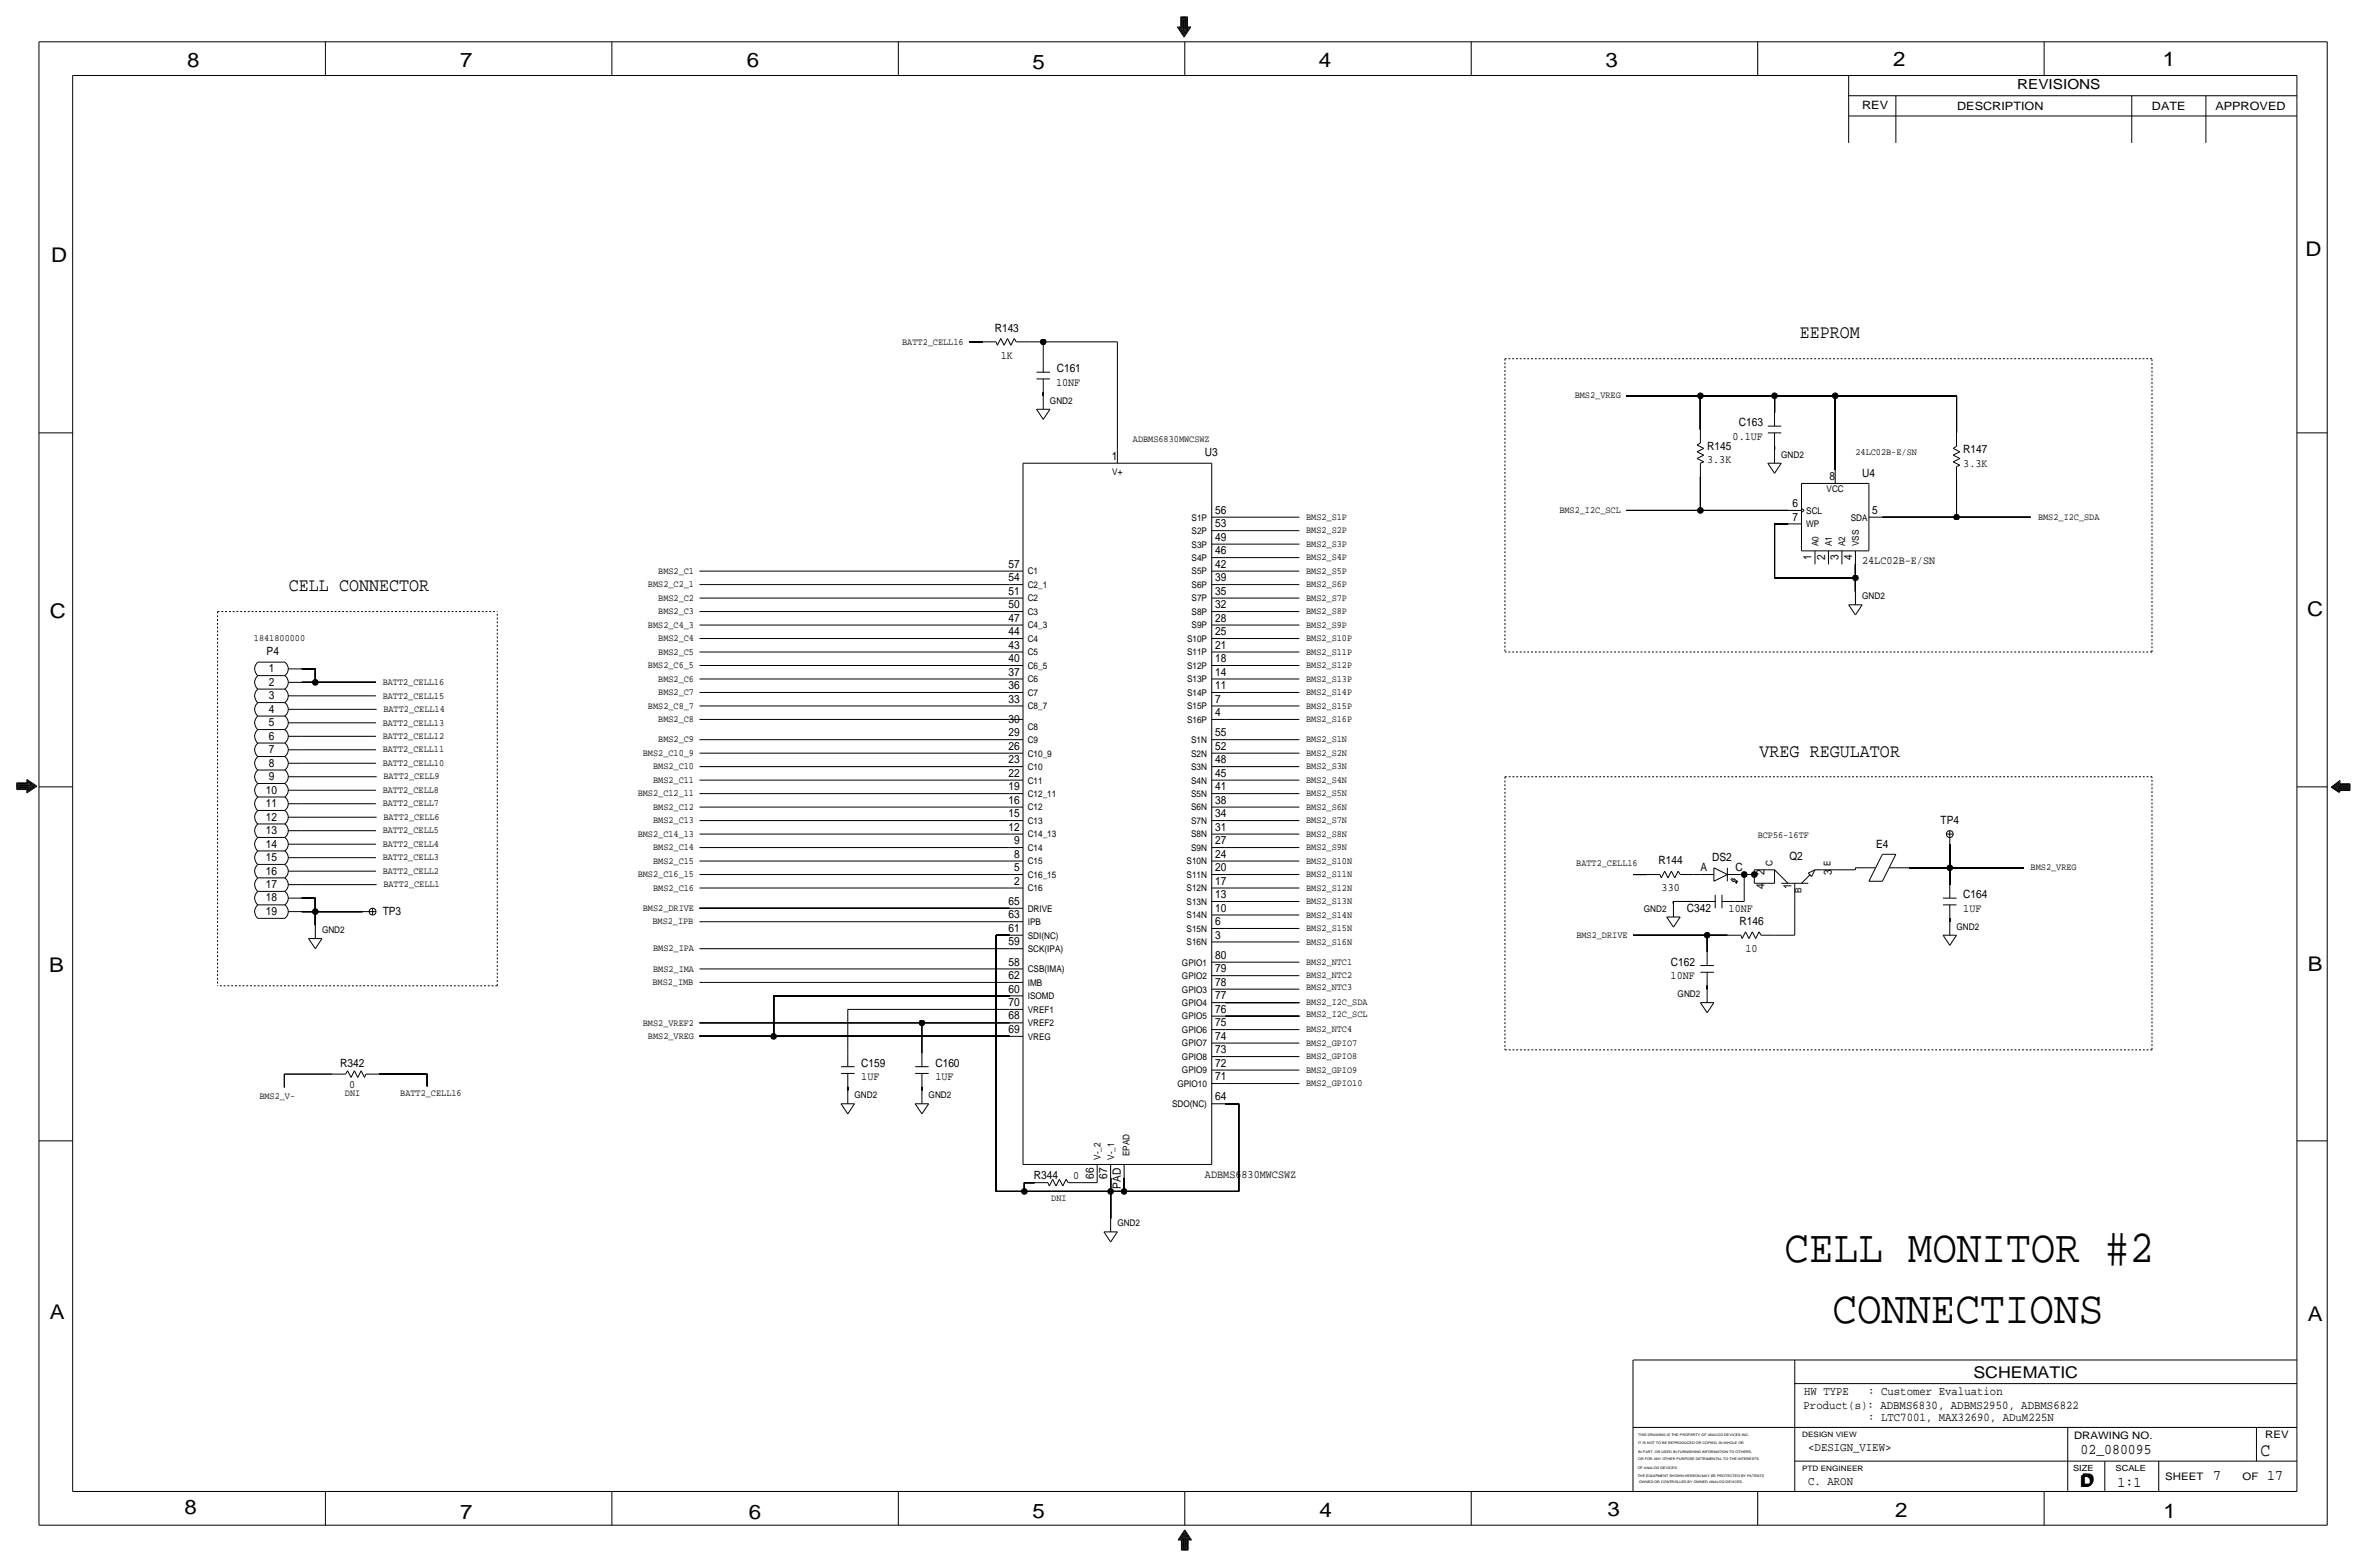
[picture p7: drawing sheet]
<svg xmlns="http://www.w3.org/2000/svg" width="892mm" height="590mm" viewBox="0 0 892 590" stroke-linecap="round" stroke-linejoin="round" font-family="sans-serif">
<defs><g id="words">
<g font-size="17.4">
<text x="672.4" y="475.5">CELL MONITOR #2</text>
<text x="690.5" y="498.3">CONNECTIONS</text>
</g>
<g font-size="7.6">
<text x="70.6" y="25.4">8</text>
<text x="173.4" y="25.4">7</text>
<text x="281.4" y="25.1">6</text>
<text x="389.1" y="26.2">5</text>
<text x="497" y="25.4">4</text>
<text x="605" y="25.1">3</text>
<text x="713.4" y="24.9">2</text>
<text x="815" y="24.9">1</text>
<text x="19.3" y="98.8">D</text>
<text x="868.9" y="96.5">D</text>
<text x="18.7" y="232.7">C</text>
<text x="869.4" y="232.2">C</text>
<text x="869.6" y="365.8">B</text>
<text x="18.5" y="366">B</text>
<text x="18.7" y="496.8">A</text>
<text x="869.6" y="497.6">A</text>
<text x="69.5" y="570.5">8</text>
<text x="173.4" y="572.3">7</text>
<text x="282.1" y="572.3">6</text>
<text x="389.1" y="571.8">5</text>
<text x="497.3" y="571.5">4</text>
<text x="605.7" y="571.2">3</text>
<text x="714.2" y="571.5">2</text>
<text x="815.3" y="572">1</text>
</g>
<g font-size="7.1">
<text x="678.2" y="127.5">EEPROM</text>
<text x="108.9" y="222.8">CELL CONNECTOR</text>
<text x="663.1" y="285">VREG REGULATOR</text>
</g>
<text font-size="7" x="851.9" y="548.4">C</text>
<g font-size="6.1">
<text x="743.7" y="518.9">SCHEMATIC</text>
<text x="783.8" y="560.3">D</text>
<text x="784.3" y="559.8">D</text>
</g>
<g font-size="5.6">
<text x="784" y="547.9">02_080095</text>
<text x="834.1" y="557.5">7</text>
<text x="854.4" y="557.5">17</text>
<text x="798" y="560.1">1:1</text>
</g>
<text font-size="5.2" x="760.2" y="33.5">REVISIONS</text>
<g font-size="4.5">
<text x="679.9" y="525.5">HW TYPE</text>
<text x="704" y="525.5">: Customer Evaluation</text>
<text x="679.7" y="530.9">Product(s): ADBMS6830, ADBMS2950, ADBMS6822</text>
<text x="704" y="535.2">: LTC7001, MAX32690, ADuM225N</text>
<text x="681.4" y="546.6">&lt;DESIGN_VIEW&gt;</text>
<text x="681.4" y="559.3">C. ARON</text>
</g>
<g font-size="4.3">
<text x="701.8" y="41.1">REV</text>
<text x="737.6" y="41.4">DESCRIPTION</text>
<text x="811" y="41.4">DATE</text>
<text x="834.8" y="41.4">APPROVED</text>
<text x="374.9" y="125">R143</text>
<text x="377.1" y="135.1">1K</text>
<text x="398.2" y="140.2">C161</text>
<text x="398" y="145.3">10NF</text>
<text x="655.3" y="160.5">C163</text>
<text x="652.9" y="165.6">0.1UF</text>
<text x="419" y="173.2">1</text>
<text x="454.1" y="172">U3</text>
<text x="643.3" y="169.4">R145</text>
<text x="739.9" y="170.7">R147</text>
<text x="643.3" y="174.5">3.3K</text>
<text x="701.8" y="179.6">U4</text>
<text x="739.9" y="175.8">3.3K</text>
<text x="689.5" y="180.8">8</text>
<text x="675.5" y="191">6</text>
<text x="457.9" y="193.5">56</text>
<text x="675.5" y="196.1">7</text>
<text x="705.6" y="193.5">5</text>
<text x="457.9" y="198.6">53</text>
<text x="457.9" y="203.7">49</text>
<text x="457.9" y="208.8">46</text>
<text x="380" y="213.9">57</text>
<text x="457.9" y="213.9">42</text>
<text x="682.7" y="210.9" transform="rotate(-90 682.7 210.9)">1</text>
<text x="687.8" y="210.9" transform="rotate(-90 687.8 210.9)">2</text>
<text x="692.9" y="210.9" transform="rotate(-90 692.9 210.9)">3</text>
<text x="697.9" y="210.9" transform="rotate(-90 697.9 210.9)">4</text>
<text x="701.8" y="212.3">24LC02B-E/SN</text>
<text x="380" y="218.9">54</text>
<text x="457.9" y="218.9">39</text>
<text x="380" y="224">51</text>
<text x="457.9" y="224">35</text>
<text x="380" y="229.1">50</text>
<text x="457.9" y="229.1">32</text>
<text x="380" y="234.2">47</text>
<text x="380" y="239.3">44</text>
<text x="457.9" y="234.2">28</text>
<text x="457.9" y="239.3">25</text>
<text x="380" y="244.3">43</text>
<text x="457.9" y="244.3">21</text>
<text x="100.5" y="246.9">P4</text>
<text x="380" y="249.4">40</text>
<text x="457.9" y="249.4">18</text>
<text x="101.2" y="253.2">1</text>
<text x="380" y="254.5">37</text>
<text x="457.9" y="254.5">14</text>
<text x="101.2" y="263.4">3</text>
<text x="101.2" y="258.3">2</text>
<text x="380" y="259.6">36</text>
<text x="457.9" y="259.6">11</text>
<text x="101.2" y="268.5">4</text>
<text x="380" y="264.7">33</text>
<text x="457.9" y="264.7">7</text>
<text x="457.9" y="269.7">4</text>
<text x="101.2" y="273.6">5</text>
<text x="380" y="272.3">30</text>
<text x="101.2" y="278.6">6</text>
<text x="380" y="277.4">29</text>
<text x="457.9" y="277.4">55</text>
<text x="101.2" y="283.7">7</text>
<text x="380" y="282.4">26</text>
<text x="380" y="287.5">23</text>
<text x="457.9" y="282.4">52</text>
<text x="457.9" y="287.5">48</text>
<text x="101.2" y="293.9">9</text>
<text x="101.2" y="288.7">8</text>
<text x="380" y="292.6">22</text>
<text x="457.9" y="292.6">45</text>
<text x="100.2" y="299">10</text>
<text x="380" y="297.7">19</text>
<text x="457.9" y="297.7">41</text>
<text x="100.2" y="304">11</text>
<text x="380" y="302.8">16</text>
<text x="457.9" y="302.8">38</text>
<text x="100.2" y="309.1">12</text>
<text x="380" y="307.8">15</text>
<text x="457.9" y="307.8">34</text>
<text x="731.3" y="310.4">TP4</text>
<text x="100.2" y="314.2">13</text>
<text x="380" y="312.9">12</text>
<text x="457.9" y="312.9">31</text>
<text x="100.2" y="319.3">14</text>
<text x="382.1" y="318">9</text>
<text x="382.1" y="323.1">8</text>
<text x="457.9" y="318">27</text>
<text x="457.9" y="323.1">24</text>
<text x="674.3" y="323.8">Q2</text>
<text x="707" y="319.3">E4</text>
<text x="100.2" y="329.4">16</text>
<text x="100.2" y="324.4">15</text>
<text x="382.1" y="328.2">5</text>
<text x="457.9" y="328.2">20</text>
<text x="625" y="325.6">R144</text>
<text x="640.8" y="328.2">A</text>
<text x="645.2" y="324.4">DS2</text>
<text x="654" y="328.2">C</text>
<text x="690.3" y="329.8" transform="rotate(-90 690.3 329.8)">3</text>
<text x="100.2" y="334.5">17</text>
<text x="382.1" y="333.2">2</text>
<text x="457.9" y="333.2">17</text>
<text x="626.2" y="335.8">330</text>
<text x="664.9" y="334.9" transform="rotate(-90 664.9 334.9)">4 2</text>
<text x="675.1" y="334.9" transform="rotate(-90 675.1 334.9)">1</text>
<text x="100.2" y="339.6">18</text>
<text x="380" y="340.9">65</text>
<text x="457.9" y="338.3">13</text>
<text x="739.9" y="338.3">C164</text>
<text x="100.2" y="344.7">19</text>
<text x="144.2" y="344.7">TP3</text>
<text x="380" y="345.9">63</text>
<text x="457.9" y="343.4">10</text>
<text x="635.7" y="343.7">C342</text>
<text x="651.4" y="343.4">10NF</text>
<text x="739.9" y="343.4">1UF</text>
<text x="380" y="351">61</text>
<text x="457.9" y="348.5">6</text>
<text x="457.9" y="353.6">3</text>
<text x="655.5" y="348.5">R146</text>
<text x="380" y="356.1">59</text>
<text x="657.8" y="358.6">10</text>
<text x="380" y="363.7">58</text>
<text x="457.9" y="361.2">80</text>
<text x="629.6" y="363.7">C162</text>
<text x="380" y="368.8">62</text>
<text x="457.9" y="366.3">79</text>
<text x="457.9" y="371.3">78</text>
<text x="629.6" y="368.8">10NF</text>
<text x="380" y="373.9">60</text>
<text x="457.9" y="376.4">77</text>
<text x="380" y="379">70</text>
<text x="457.9" y="381.5">76</text>
<text x="380" y="389.1">69</text>
<text x="380" y="384">68</text>
<text x="457.9" y="386.6">75</text>
<text x="457.9" y="391.7">74</text>
<text x="324.6" y="401.8">C159</text>
<text x="352.5" y="401.8">C160</text>
<text x="457.9" y="401.8">72</text>
<text x="457.9" y="396.7">73</text>
<text x="128.2" y="402.1">R342</text>
<text x="324.6" y="406.9">1UF</text>
<text x="352.5" y="406.9">1UF</text>
<text x="457.9" y="406.9">71</text>
<text x="131.6" y="409.7">0</text>
<text x="457.9" y="414.5">64</text>
<text x="404.4" y="444">0</text>
<text x="454.1" y="443.7">ADBMS6830MWCSWZ</text>
<text x="389.6" y="444.2">R344</text>
<text x="412.2" y="444.2" transform="rotate(-90 412.2 444.2)">66</text>
<text x="417.3" y="444.2" transform="rotate(-90 417.3 444.2)">67</text>
<text x="422.4" y="447.8" transform="rotate(-90 422.4 447.8)">PAD</text>
</g>
<g font-size="3.9">
<text x="781.6" y="542.1">DRAWING NO.</text>
<text x="853.6" y="541.8">REV</text>
<text x="816" y="557.4">SHEET</text>
<text x="845.1" y="557.5">OF</text>
</g>
<g font-size="3.6">
<text x="340" y="129.8">BATT2_CELL16</text>
<text x="593.4" y="150.1">BMS2_VREG</text>
<text x="426.9" y="166.4">ADBMS6830MWCSWZ</text>
<text x="699.2" y="171.4">24LC02B-E/SN</text>
<text x="492.2" y="195.8">BMS2_S1P</text>
<text x="587.6" y="193.3">BMS2_I2C_SCL</text>
<text x="768" y="195.8">BMS2_I2C_SDA</text>
<text x="492.2" y="200.9">BMS2_S2P</text>
<text x="492.2" y="206">BMS2_S3P</text>
<text x="492.2" y="211.1">BMS2_S4P</text>
<text x="244.2" y="221.2">BMS2_C2_1</text>
<text x="248.1" y="216.2">BMS2_C1</text>
<text x="492.2" y="216.2">BMS2_S5P</text>
<text x="492.2" y="221.2">BMS2_S6P</text>
<text x="248.1" y="226.3">BMS2_C2</text>
<text x="492.2" y="226.3">BMS2_S7P</text>
<text x="248.1" y="231.4">BMS2_C3</text>
<text x="492.2" y="231.4">BMS2_S8P</text>
<text x="244.2" y="236.5">BMS2_C4_3</text>
<text x="492.2" y="236.5">BMS2_S9P</text>
<text x="95.7" y="241.6">1841800000</text>
<text x="248.1" y="241.6">BMS2_C4</text>
<text x="492.2" y="241.6">BMS2_S10P</text>
<text x="244.2" y="251.7">BMS2_C6_5</text>
<text x="248.1" y="246.6">BMS2_C5</text>
<text x="492.2" y="246.6">BMS2_S11P</text>
<text x="492.2" y="251.7">BMS2_S12P</text>
<text x="248.1" y="256.8">BMS2_C6</text>
<text x="492.2" y="256.8">BMS2_S13P</text>
<text x="144.2" y="258.1">BATT2_CELL16</text>
<text x="144.2" y="263.1">BATT2_CELL15</text>
<text x="248.1" y="261.9">BMS2_C7</text>
<text x="492.2" y="261.9">BMS2_S14P</text>
<text x="144.5" y="268.2">BATT2_CELL14</text>
<text x="244.2" y="267">BMS2_C8_7</text>
<text x="492.2" y="267">BMS2_S15P</text>
<text x="144.2" y="273.3">BATT2_CELL13</text>
<text x="248.1" y="272">BMS2_C8</text>
<text x="492.2" y="272">BMS2_S16P</text>
<text x="144.2" y="278.4">BATT2_CELL12</text>
<text x="248.1" y="279.7">BMS2_C9</text>
<text x="492.2" y="279.7">BMS2_S1N</text>
<text x="144.2" y="283.5">BATT2_CELL11</text>
<text x="242.3" y="284.7">BMS2_C10_9</text>
<text x="492.2" y="284.7">BMS2_S2N</text>
<text x="144.2" y="288.5">BATT2_CELL10</text>
<text x="144.5" y="293.6">BATT2_CELL9</text>
<text x="246.1" y="289.8">BMS2_C10</text>
<text x="492.2" y="289.8">BMS2_S3N</text>
<text x="144.2" y="298.7">BATT2_CELL8</text>
<text x="240.3" y="300">BMS2_C12_11</text>
<text x="246.1" y="294.9">BMS2_C11</text>
<text x="492.2" y="300">BMS2_S5N</text>
<text x="492.2" y="294.9">BMS2_S4N</text>
<text x="144.2" y="303.8">BATT2_CELL7</text>
<text x="246.1" y="305.1">BMS2_C12</text>
<text x="492.2" y="305.1">BMS2_S6N</text>
<text x="144.5" y="308.9">BATT2_CELL6</text>
<text x="246.1" y="310.1">BMS2_C13</text>
<text x="492.2" y="310.1">BMS2_S7N</text>
<text x="144.2" y="313.9">BATT2_CELL5</text>
<text x="240.3" y="315.2">BMS2_C14_13</text>
<text x="492.2" y="315.2">BMS2_S8N</text>
<text x="662.4" y="315.7">BCP56-16TF</text>
<text x="144.2" y="319">BATT2_CELL4</text>
<text x="246.1" y="320.3">BMS2_C14</text>
<text x="492.2" y="320.3">BMS2_S9N</text>
<text x="144.2" y="324.1">BATT2_CELL3</text>
<text x="144.2" y="329.2">BATT2_CELL2</text>
<text x="246.1" y="325.4">BMS2_C15</text>
<text x="492.2" y="325.4">BMS2_S10N</text>
<text x="594" y="326.4">BATT2_CELL16</text>
<text x="765.3" y="327.9">BMS2_VREG</text>
<text x="144.5" y="334.3">BATT2_CELL1</text>
<text x="240.3" y="330.5">BMS2_C16_15</text>
<text x="246.1" y="335.5">BMS2_C16</text>
<text x="492.2" y="330.5">BMS2_S11N</text>
<text x="492.2" y="335.5">BMS2_S12N</text>
<text x="492.2" y="340.6">BMS2_S13N</text>
<text x="242.3" y="343.2">BMS2_DRIVE</text>
<text x="492.2" y="345.7">BMS2_S14N</text>
<text x="245.9" y="348.2">BMS2_IPB</text>
<text x="492.2" y="350.8">BMS2_S15N</text>
<text x="594" y="353.3">BMS2_DRIVE</text>
<text x="246.1" y="358.4">BMS2_IPA</text>
<text x="492.2" y="355.9">BMS2_S16N</text>
<text x="492.2" y="363.5">BMS2_NTC1</text>
<text x="245.9" y="371.1">BMS2_IMB</text>
<text x="246.1" y="366">BMS2_IMA</text>
<text x="492.2" y="368.6">BMS2_NTC2</text>
<text x="492.2" y="372.9">BMS2_NTC3</text>
<text x="492.2" y="378.7">BMS2_I2C_SDA</text>
<text x="492.2" y="383.3">BMS2_I2C_SCL</text>
<text x="242.3" y="386.3">BMS2_VREF2</text>
<text x="492.2" y="388.9">BMS2_NTC4</text>
<text x="244.2" y="391.4">BMS2_VREG</text>
<text x="492.2" y="394">BMS2_GPIO7</text>
<text x="492.2" y="399">BMS2_GPIO8</text>
<text x="492.2" y="404.1">BMS2_GPIO9</text>
<text x="130" y="413">DNI</text>
<text x="150.8" y="413">BATT2_CELL16</text>
<text x="492.2" y="409.2">BMS2_GPIO10</text>
<text x="97.7" y="414">BMS2_V-</text>
<text x="396.2" y="452.4">DNI</text>
</g>
<g font-size="3.5">
<text x="395.7" y="152.1">GND2</text>
<text x="671.3" y="172.5">GND2</text>
<text x="419.2" y="178.8">V+</text>
<text x="688.3" y="185.2">VCC</text>
<text x="449" y="196.1">S1P</text>
<text x="680.7" y="193.5">SCL</text>
<text x="697.4" y="196.1">SDA</text>
<text x="449" y="201.2">S2P</text>
<text x="680.7" y="198.6">WP</text>
<text x="449" y="206.2">S3P</text>
<text x="685.2" y="205.7" transform="rotate(-90 685.2 205.7)">A0</text>
<text x="690.3" y="205.7" transform="rotate(-90 690.3 205.7)">A1</text>
<text x="695.4" y="205.7" transform="rotate(-90 695.4 205.7)">A2</text>
<text x="700.5" y="205.7" transform="rotate(-90 700.5 205.7)">VSS</text>
<text x="449" y="211.3">S4P</text>
<text x="387.3" y="216.4">C1</text>
<text x="387.3" y="221.5">C2_1</text>
<text x="449" y="216.4">S5P</text>
<text x="449" y="221.5">S6P</text>
<text x="387.3" y="226.6">C2</text>
<text x="449" y="226.6">S7P</text>
<text x="701.8" y="225.8">GND2</text>
<text x="387.3" y="231.6">C3</text>
<text x="449" y="231.6">S8P</text>
<text x="387.3" y="236.7">C4_3</text>
<text x="449" y="236.7">S9P</text>
<text x="387.3" y="241.8">C4</text>
<text x="447.3" y="241.8">S10P</text>
<text x="387.3" y="246.9">C5</text>
<text x="387.3" y="252">C6_5</text>
<text x="447.3" y="246.9">S11P</text>
<text x="447.3" y="252">S12P</text>
<text x="387.3" y="257">C6</text>
<text x="447.3" y="257">S13P</text>
<text x="387.3" y="262.1">C7</text>
<text x="447.3" y="262.1">S14P</text>
<text x="387.3" y="267.2">C8_7</text>
<text x="447.3" y="267.2">S15P</text>
<text x="387.3" y="274.8">C8</text>
<text x="447.3" y="272.3">S16P</text>
<text x="387.3" y="279.9">C9</text>
<text x="448.9" y="279.9">S1N</text>
<text x="387.3" y="285">C10_9</text>
<text x="448.9" y="285">S2N</text>
<text x="387.3" y="290.1">C10</text>
<text x="448.9" y="290.1">S3N</text>
<text x="387.3" y="295.1">C11</text>
<text x="448.9" y="295.1">S4N</text>
<text x="387.3" y="300.2">C12_11</text>
<text x="387.3" y="305.3">C12</text>
<text x="448.9" y="300.2">S5N</text>
<text x="448.9" y="305.3">S6N</text>
<text x="387.3" y="310.4">C13</text>
<text x="448.9" y="310.4">S7N</text>
<text x="387.3" y="315.5">C14_13</text>
<text x="448.9" y="315.5">S8N</text>
<text x="387.3" y="320.5">C14</text>
<text x="448.9" y="320.5">S9N</text>
<text x="387.3" y="325.6">C15</text>
<text x="447.1" y="325.6">S10N</text>
<text x="668" y="326.4" transform="rotate(-90 668 326.4)">C</text>
<text x="689.8" y="326.4" transform="rotate(-90 689.8 326.4)">E</text>
<text x="387.3" y="330.7">C16_15</text>
<text x="387.3" y="335.8">C16</text>
<text x="447.1" y="330.7">S11N</text>
<text x="447.1" y="335.8">S12N</text>
<text x="447.1" y="340.9">S13N</text>
<text x="678.9" y="336.3" transform="rotate(-90 678.9 336.3)">B</text>
<text x="387.3" y="343.4">DRIVE</text>
<text x="447.1" y="345.9">S14N</text>
<text x="619.5" y="343.4">GND2</text>
<text x="121.4" y="351.5">GND2</text>
<text x="387.3" y="348.5">IPB</text>
<text x="387.3" y="353.6">SDI(NC)</text>
<text x="447.1" y="351">S15N</text>
<text x="737.3" y="350.3">GND2</text>
<text x="387.3" y="358.6">SCK(IPA)</text>
<text x="447.1" y="356.1">S16N</text>
<text x="445.4" y="363.7">GPIO1</text>
<text x="387.3" y="371.3">IMB</text>
<text x="387.3" y="366.3">CSB(IMA)</text>
<text x="445.4" y="368.8">GPIO2</text>
<text x="387.3" y="376.4">ISOMD</text>
<text x="445.4" y="373.9">GPIO3</text>
<text x="632.2" y="375.7">GND2</text>
<text x="387.3" y="381.5">VREF1</text>
<text x="445.4" y="379">GPIO4</text>
<text x="387.3" y="386.6">VREF2</text>
<text x="445.4" y="384">GPIO5</text>
<text x="445.4" y="389.1">GPIO6</text>
<text x="387.3" y="391.7">VREG</text>
<text x="445.4" y="394.2">GPIO7</text>
<text x="445.4" y="399.3">GPIO8</text>
<text x="445.4" y="404.4">GPIO9</text>
<text x="322" y="413.8">GND2</text>
<text x="350" y="413.8">GND2</text>
<text x="443.7" y="409.4">GPIO10</text>
<text x="441.7" y="417.1">SDO(NC)</text>
<text x="414.7" y="436.9" transform="rotate(-90 414.7 436.9)">V-_2</text>
<text x="419.8" y="436.9" transform="rotate(-90 419.8 436.9)">V-_1</text>
<text x="425.7" y="435.6" transform="rotate(-90 425.7 435.6)">EPAD</text>
<text x="421.1" y="462">GND2</text>
</g>
<g font-size="3.2">
<text x="781.3" y="554">SIZE</text>
<text x="797.3" y="554">SCALE</text>
</g>
<g font-size="2.8">
<text x="679.1" y="541.3">DESIGN VIEW</text>
<text x="679.1" y="554">PTD ENGINEER</text>
</g>
<g font-size="1.3">
<text x="617.3" y="543.9">IT IS NOT TO BE REPRODUCED OR COPIED, IN WHOLE OR</text>
<text x="617.3" y="541.1">THIS DRAWING IS THE PROPERTY OF ANALOG DEVICES INC.</text>
<text x="617.3" y="550">OR FOR ANY OTHER PURPOSE DETRIMENTAL TO THE INTERESTS</text>
<text x="617.3" y="547.2">IN PART, OR USED IN FURNISHING INFORMATION TO OTHERS,</text>
<text x="617.2" y="553.2">OF ANALOG DEVICES.</text>
<text x="617.2" y="556.3">THE EQUIPMENT SHOWN HEREON MAY BE PROTECTED BY PATENTS</text>
<text x="617.7" y="558.8">OWNED OR CONTROLLED BY OWNED ANALOG DEVICES.</text>
</g>
</g></defs>
<!-- layer: Nets -->
<g fill="none" stroke="#000" stroke-width=".38">
<path d="M365.2 128.8h5.1zM388.1 128.8h5zM393.1 128.8v6.3zM393.1 128.8h28zM421.1 128.8v40.6zM393.1 147.8v1.3zM612.9 149.1h27.9zM640.8 149.1v12.7zM640.8 149.1h27.9zM668.7 149.1v6.3zM668.7 149.1h22.9zM691.6 149.1v27.9z"/>
<path d="M691.6 149.1h45.7zM737.3 149.1v14zM640.8 179.6v12.7zM668.7 168.1v1.3zM461.7 199.9h28zM461.7 194.8h28zM612.9 192.3h27.9zM640.8 192.3h33zM668.7 197.4v20.3zM668.7 197.4h5.1zM709.4 194.8h27.9zM737.3 180.8v14z"/>
<path d="M737.3 194.8h28zM263.6 215.1h116.8zM461.7 215.1h28zM461.7 210.1h28zM461.7 205h28zM668.7 217.7h30.5zM699.2 217.7v5.1zM699.2 212.6v5.1zM263.6 235.5h116.8zM263.6 230.4h116.8zM263.6 225.3h116.8zM263.6 220.2h116.8z"/>
<path d="M461.7 235.5h28zM461.7 230.4h28zM461.7 225.3h28zM461.7 220.2h28zM113.7 257h5.1zM113.7 252h5.1zM118.8 257h22.9zM118.8 252v5zM263.6 255.8h116.8zM263.6 250.7h116.8zM263.6 245.6h116.8zM263.6 240.5h116.8z"/>
<path d="M461.7 255.8h28zM461.7 250.7h28zM461.7 245.6h28zM461.7 240.5h28zM113.7 267.2h28.2zM113.7 277.4h28zM113.7 262.1h28zM113.7 272.3h28zM263.6 278.6h116.8zM263.6 271h116.8zM263.6 265.9h116.8zM263.6 260.9h116.8z"/>
<path d="M461.7 271h28zM461.7 265.9h28zM461.7 260.9h28zM461.7 278.6h28zM113.7 292.6h28.2zM113.7 297.7h28zM113.7 282.4h28zM113.7 287.5h28zM263.6 299h116.8zM263.6 293.9h116.8zM263.6 288.8h116.8zM263.6 283.7h116.8z"/>
<path d="M461.7 299h28zM461.7 293.9h28zM461.7 288.8h28zM461.7 283.7h28zM113.7 312.9h28zM113.7 318h28zM113.7 307.8h28.2zM113.7 302.8h28zM263.6 319.3h116.8zM263.6 314.2h116.8zM263.6 309.1h116.8zM263.6 304h116.8z"/>
<path d="M461.7 319.3h28zM461.7 314.2h28zM461.7 309.1h28zM461.7 304h28zM734.8 318v8.9zM113.7 338.3h5.1zM113.7 333.2h28.2zM113.7 323.1h28zM113.7 328.2h28zM118.8 338.3v5.1zM263.6 334.5h116.8zM263.6 329.4h116.8z"/>
<path d="M263.6 324.4h116.8zM461.7 339.6h28zM461.7 334.5h28zM461.7 329.4h28zM461.7 324.4h28zM615.4 329.4h5.1zM630.6 339.6v.8zM630.6 339.6h10.7zM638.3 329.4h2.5zM654 339.6h3.3zM656 329.4h1.3zM657.3 329.4v10.2z"/>
<path d="M657.3 329.4h3.8zM661.1 327.7v1.7zM661.1 329.4v3.3zM676.4 337.8v14.5zM691.6 327.7h7.6zM699.2 326.9v.8zM719.5 326.9h15.3zM734.8 326.9v6.3zM734.8 326.9h27.9zM113.7 343.4h5.1zM118.8 343.4v5.1zM118.8 343.4h17.8z"/>
<path d="M263.6 342.1h116.8zM263.6 357.4h116.8zM263.6 347.2h116.8zM375.4 352.3v96.5zM375.4 352.3h5zM461.7 354.8h28zM461.7 349.8h28zM461.7 344.7h28zM615.4 352.3h27.9zM643.3 352.3v6.3zM643.3 352.3h7.7zM668.7 352.3h7.7z"/>
<path d="M734.8 345.9v1.3zM263.6 370.1h116.8zM263.6 365h116.8zM291.5 375.2h88.9zM291.5 375.2v15.2zM461.7 372.6h28zM461.7 377.7h28zM461.7 367.5h28zM461.7 362.5h28zM643.3 371.3v1.3zM263.6 385.3h83.8zM263.6 390.4h27.9z"/>
<path d="M291.5 390.4h88.9zM319.5 380.2v16.5zM319.5 380.2h60.9zM347.4 385.3v11.4zM347.4 385.3h33zM461.7 398h28zM461.7 392.9h28zM461.7 387.9h28zM461.7 382.8h28zM107.1 404.6v5.1zM107.1 404.6h18.1zM143 404.6h18z"/>
<path d="M161 404.6v4.6zM319.5 409.4v1.3zM347.4 409.4v1.3zM461.7 415.8h5.1zM461.7 408.2h28zM461.7 403.1h28zM466.8 415.8v33zM375.4 448.8h10.6zM386 445.5h3.8zM386 445.5v3.3zM386 448.8h32.5zM407.6 445.5h5.9z"/>
<path d="M413.5 443.7v1.8zM418.5 448.8v10.2zM418.5 448.8h5.1zM418.5 443.7v5.1zM423.6 443.7v5.1zM423.6 448.8h43.2z"/>
</g>
<path d="M567.1 135.1v110.5M811 135.1h-243.9M82 230.4h105.4M82 230.4v140.9M811 245.6h-243.9M811 245.6v-110.5M567.1 292.6v102.9M567.1 292.6h243.9M187.4 371.3v-140.9M187.4 371.3h-105.4M567.1 395.5h243.9M811 395.5v-102.9" fill="none" stroke="#000" stroke-width=".38" stroke-dasharray=".7" stroke-linecap="butt"/>
<g fill="#000" stroke="#000" stroke-width=".38">
<circle cx="393.1" cy="128.8" r="1.07"/>
<circle cx="640.8" cy="149.1" r="1.07"/>
<circle cx="668.7" cy="149.1" r="1.07"/>
<circle cx="691.6" cy="149.1" r="1.07"/>
<circle cx="640.8" cy="192.3" r="1.07"/>
<circle cx="737.3" cy="194.8" r="1.07"/>
<circle cx="699.2" cy="217.7" r="1.07"/>
<circle cx="118.8" cy="257" r="1.07"/>
<circle cx="657.3" cy="329.4" r="1.07"/>
<circle cx="661.1" cy="329.4" r="1.07"/>
<circle cx="734.8" cy="326.9" r="1.07"/>
<circle cx="118.8" cy="343.4" r="1.07"/>
<circle cx="643.3" cy="352.3" r="1.07"/>
<circle cx="291.5" cy="390.4" r="1.07"/>
<circle cx="347.4" cy="385.3" r="1.07"/>
<circle cx="386" cy="448.8" r="1.07"/>
<circle cx="418.5" cy="448.8" r="1.07"/>
<circle cx="423.6" cy="448.8" r="1.07"/>
</g>
<!-- layer: Components -->
<g fill="none" stroke="#000" stroke-width=".38">
<path d="M370.3 128.8h5.1zM375.4 128.8l.5 1.2zM377.1 127.5l1.3 2.5zM377.1 127.5l-1.2 2.5zM379.7 127.5l1.2 2.5zM379.7 127.5l-1.3 2.5zM382.2 127.5l.8 1.3zM382.2 127.5l-1.3 2.5zM383 128.8h5.1zM393.1 135.1v5.1zM390.6 140.2h5.1zM390.6 142.7h5.1z"/>
<path d="M390.6 154.2l2.5 3.8zM390.6 154.2h5.1zM393.1 142.7v5.1zM393.1 149.1v5.1zM395.7 154.2l-2.6 3.8zM668.7 155.4v5.1zM385.5 174.5h71.1zM385.5 174.5v264.2zM421.1 169.4v5.1zM456.6 174.5v264.2zM639.5 167.6l1.3-.7zM639.5 167.6l2.6 1.3z"/>
<path d="M639.5 170.2l2.6-1.3zM639.5 170.2l2.6 1.2zM639.5 172.7l2.6-1.3zM639.5 172.7l2.6 1.3zM640.8 174.5v5.1zM640.8 161.8v5.1zM640.8 174.5l1.3-.5zM666.2 174.5l2.5 3.8zM666.2 174.5h5.1zM666.2 160.5h5.1zM666.2 163.1h5.1zM668.7 169.4v5.1z"/>
<path d="M668.7 163.1v5zM671.3 174.5l-2.6 3.8zM691.6 177v5.1zM736 168.9l1.3-.8zM736 168.9l2.6 1.3zM736 171.4l2.6-1.2zM736 171.4l2.6 1.3zM736 174l2.6-1.3zM736 174l2.6 1.3zM737.3 175.8v5zM737.3 163.1v5zM737.3 175.8l1.3-.5z"/>
<path d="M456.6 194.8h5.1zM456.6 199.9h5.1zM673.8 197.4h5.1zM673.8 192.3h5.1zM678.9 191.5l1 .8zM678.9 193l1-.7zM678.9 182.1h25.4zM678.9 182.1v25.4zM704.3 194.8h5.1zM704.3 182.1v25.4zM380.4 215.1h5.1zM456.6 205h5.1z"/>
<path d="M456.6 210.1h5.1zM456.6 215.1h5.1zM678.9 207.5h25.4zM684 207.5v5.1zM689.1 207.5v5.1zM694.1 207.5v5.1zM699.2 207.5v5.1zM380.4 220.2h5.1zM380.4 225.3h5.1zM380.4 230.4h5.1zM380.4 235.5h5.1zM456.6 220.2h5.1z"/>
<path d="M456.6 225.3h5.1zM456.6 230.4h5.1zM456.6 235.5h5.1zM696.7 227.8l2.5 3.8zM696.7 227.8h5.1zM699.2 222.8v5zM701.8 227.8l-2.6 3.8zM97.2 259.6a3.3 3.3 0 0 0 0 5.1M97.2 254.5a3.3 3.3 0 0 0 0 5.1M97.2 249.4a3.3 3.3 0 0 0 0 5.2M97.2 259.6h10.2zM97.2 254.5h10.2z"/>
<path d="M97.2 249.4h10.2zM107.3 259.6a3.1 3.1 0 0 1 0 5.1M107.3 254.6a3.1 3.1 0 0 1 0 5M107.3 249.5a3.1 3.1 0 0 1 0 5M108.7 257h5zM108.7 252h5zM380.4 240.5h5.1zM380.4 245.6h5.1zM380.4 250.7h5.1zM380.4 255.8h5.1zM456.6 240.5h5.1zM456.6 245.6h5.1z"/>
<path d="M456.6 250.7h5.1zM456.6 255.8h5.1zM97.2 279.9a3.3 3.3 0 0 0 0 5.1M97.2 274.8a3.3 3.3 0 0 0 0 5.2M97.2 269.7a3.3 3.3 0 0 0 0 5.2M97.2 264.7a3.3 3.3 0 0 0 0 5.1M97.2 279.9h10.2zM97.2 274.8h10.2zM97.2 269.7h10.2zM97.2 264.7h10.2zM107.3 280a3.1 3.1 0 0 1 0 5M107.3 274.9a3.1 3.1 0 0 1 0 5"/>
<path d="M107.3 269.8a3.1 3.1 0 0 1 0 5M107.3 264.7a3.1 3.1 0 0 1 0 5M108.7 277.4h5zM108.7 272.3h5zM108.7 267.2h5zM108.7 262.1h5zM380.4 260.9h5.1zM380.4 265.9h5.1zM380.4 271h5.1zM380.4 278.6h5.1zM456.6 278.6h5.1zM456.6 260.9h5.1z"/>
<path d="M456.6 265.9h5.1zM456.6 271h5.1zM97.2 285a3.3 3.3 0 0 0 0 5.1 3.3 3.3 0 0 0 0 5 3.3 3.3 0 0 0 0 5.1 3.3 3.3 0 0 0 0 5.1 3.3 3.3 0 0 0 0 5.1 3.3 3.3 0 0 0 0 5.1M97.2 295.1h10.2zM97.2 290.1h10.2zM97.2 285h10.2zM107.3 285a3.1 3.1 0 0 1 0 5.1 3.1 3.1 0 0 1 0 5.1 3.1 3.1 0 0 1 0 5.1 3.1 3.1 0 0 1 0 5.1 3.1 3.1 0 0 1 0 5 3.1 3.1 0 0 1 0 5.1M108.7 297.7h5zM108.7 292.6h5zM108.7 287.5h5zM108.7 282.4h5zM380.4 283.7h5.1z"/>
<path d="M380.4 288.8h5.1zM380.4 293.9h5.1zM380.4 299h5.1zM456.6 283.7h5.1zM456.6 288.8h5.1zM456.6 293.9h5.1zM456.6 299h5.1zM97.2 315.5a3.3 3.3 0 0 0 0 5.1M97.2 315.5h10.2zM97.2 310.4h10.2zM97.2 305.3h10.2zM97.2 300.2h10.2z"/>
<path d="M107.3 315.5a3.1 3.1 0 0 1 0 5M108.7 318h5zM108.7 312.9h5zM108.7 307.8h5zM108.7 302.8h5zM380.4 304h5.1zM380.4 309.1h5.1zM380.4 314.2h5.1zM380.4 319.3h5.1zM456.6 304h5.1zM456.6 309.1h5.1zM456.6 314.2h5.1z"/>
<path d="M456.6 319.3h5.1zM733.5 314.2h2.5zM734.8 315.5v2.5zM734.8 312.9v2.6zM97.2 335.8a3.3 3.3 0 0 0 0 5.1M97.2 330.7a3.3 3.3 0 0 0 0 5.1M97.2 325.6a3.3 3.3 0 0 0 0 5.2M97.2 320.5a3.3 3.3 0 0 0 0 5.2M97.2 335.8h10.2zM97.2 330.7h10.2zM97.2 325.6h10.2zM97.2 320.5h10.2z"/>
<path d="M107.3 335.8a3.1 3.1 0 0 1 0 5.1M107.3 330.8a3.1 3.1 0 0 1 0 5M107.3 325.7a3.1 3.1 0 0 1 0 5M107.3 320.6a3.1 3.1 0 0 1 0 5M108.7 338.3h5zM108.7 333.2h5zM108.7 328.2h5zM108.7 323.1h5zM380.4 324.4h5.1zM380.4 329.4h5.1zM380.4 334.5h5.1zM456.6 324.4h5.1z"/>
<path d="M456.6 329.4h5.1zM456.6 334.5h5.1zM456.6 339.6h5.1zM620.5 329.4h5.1zM625.6 329.4l.5 1.3zM627.3 328.2l1.3 2.5zM627.3 328.2l-1.2 2.5zM629.9 328.2l1.2 2.5zM629.9 328.2l-1.3 2.5zM632.4 328.2l.8 1.2zM632.4 328.2l-1.3 2.5zM633.2 329.4h5.1z"/>
<path d="M640.8 329.4h5zM641.3 339.6h5.1zM645.9 332l5.1-2.6zM645.9 326.9v5.1zM645.9 326.9l5.1 2.5zM646.4 337.1v5zM648.9 339.6h5.1zM648.9 337.1v5zM651 329.4h5zM651 326.9v5.1zM652.2 331.2l1 1zM652.5 330.7l.7 .8z"/>
<path d="M653.5 331.7l-.3 .5zM653.5 331.7l1 1zM653.5 331l1.3 1.2zM653.5 331l-.3 .5zM654 332.5l.5 .2zM654.3 332.2l.2 .5zM654.3 332l.5 .2zM654.5 331.7l.3 .5zM661.1 332.7h5.1zM661.1 327.7h5.1zM666.2 332.7h2.5zM666.2 327.7h2.5z"/>
<path d="M668.7 327.7v5zM668.7 327.7l5.1 5zM671.3 332.7h10.1zM676.4 332.7v5.1zM681.4 328.9l1.3 1.3zM681.4 328.9l2.6-1.2zM682.2 329.4l-3.3 3.3zM684 327.7h2.5zM684 327.7l-1.3 2.5zM686.5 327.7h5.1zM699.2 326.9h5.1zM704.3 326.9h2.5z"/>
<path d="M704.3 332h5.1zM709.4 321.8l-5.1 10.2zM709.4 321.8h5.1zM711.9 326.9h2.6zM714.5 326.9h5zM714.5 321.8l-5.1 10.2zM732.2 338.3h5.1zM734.8 333.2v5.1zM97.2 340.9a3.3 3.3 0 0 0 0 5.1M97.2 345.9h10.2zM97.2 340.9h10.2zM107.3 340.9a3.1 3.1 0 0 1 0 5"/>
<path d="M108.7 343.4h5zM116.3 353.6l2.5 3.8zM116.3 353.6h5.1zM118.8 348.5v5.1zM121.4 353.6l-2.6 3.8zM136.6 343.4h2.5zM139.1 343.4h2.6zM140.4 342.1v2.6zM380.4 342.1h5.1zM380.4 347.2h5.1zM380.4 352.3h5.1zM380.4 357.4h5.1z"/>
<path d="M456.6 344.7h5.1zM456.6 349.8h5.1zM456.6 354.8h5.1zM628.1 345.4l2.5 3.8zM628.1 345.4h5.1zM630.6 340.4v5zM633.2 345.4l-2.6 3.8zM643.3 358.6v5.1zM651 352.3h5zM656 352.3l.5 1.3zM657.8 351l1.3 2.6zM657.8 351l-1.3 2.6z"/>
<path d="M660.3 351l1.3 2.6zM660.3 351l-1.2 2.6zM662.9 351l.8 1.3zM662.9 351l-1.3 2.6zM663.7 352.3h5zM732.2 340.9h5.1zM732.2 352.3l2.6 3.8zM732.2 352.3h5.1zM734.8 340.9v5zM734.8 347.2v5.1zM737.3 352.3l-2.5 3.8zM380.4 370.1h5.1z"/>
<path d="M380.4 375.2h5.1zM380.4 365h5.1zM456.6 362.5h5.1zM456.6 367.5h5.1zM456.6 372.6h5.1zM456.6 377.7h5.1zM640.8 363.7h5.1zM640.8 366.3h5.1zM640.8 377.7l2.5 3.8zM640.8 377.7h5.1zM643.3 366.3v5zM643.3 372.6v5.1z"/>
<path d="M645.9 377.7l-2.6 3.8zM319.5 396.7v5.1zM347.4 396.7v5.1zM380.4 380.2h5.1zM380.4 390.4h5.1zM380.4 385.3h5.1zM456.6 382.8h5.1zM456.6 387.9h5.1zM456.6 392.9h5.1zM456.6 398h5.1zM125.2 404.6h5.1zM131 403.4l-.7 1.2z"/>
<path d="M131 403.4l1.3 2.5zM133.6 403.4l-1.3 2.5zM133.6 403.4l1.2 2.5zM136.1 403.4l-1.3 2.5zM136.1 403.4l1.3 2.5zM137.9 404.6h5.1zM137.9 404.6l-.5 1.3zM316.9 401.8h5.1zM316.9 404.4h5.1zM316.9 415.8l2.6 3.8zM316.9 415.8h5.1zM319.5 404.4v5z"/>
<path d="M319.5 410.7v5.1zM322 415.8l-2.5 3.8zM344.9 401.8h5.1zM344.9 404.4h5.1zM344.9 415.8l2.5 3.8zM344.9 415.8h5.1zM347.4 404.4v5zM347.4 410.7v5.1zM350 415.8l-2.6 3.8zM456.6 403.1h5.1zM456.6 408.2h5.1zM456.6 415.8h5.1z"/>
<path d="M385.5 438.7h71.1zM413.5 438.7v5zM418.5 438.7v5zM423.6 438.7v5zM389.8 445.5h5.1zM394.9 445.5l.5 1.3zM396.7 444.2l1.3 2.6zM396.7 444.2l-1.3 2.6zM399.2 444.2l1.3 2.6zM399.2 444.2l-1.2 2.6zM401.8 444.2l.7 1.3zM401.8 444.2l-1.3 2.6z"/>
<path d="M402.5 445.5h5.1zM418.5 459v5.1zM416 464.1l2.5 3.8zM416 464.1h5.1zM421.1 464.1l-2.6 3.8z"/>
<circle cx="734.8" cy="314.2" r="1.28"/>
<circle cx="140.4" cy="343.4" r="1.28"/>
</g>
<!-- layer: Page Border and Title Block -->
<g fill="none" stroke="#000" stroke-width=".38">
<path d="M14.7 15.7v558.8zM14.7 15.7h862.3zM122.6 15.7v12.7zM230.6 15.7v12.7zM338.5 15.7v12.7zM443.7 10.2h1.3zM443.7 10.2l2.5 3.8zM444.2 10.4h1zM444.2 10.4l2 3.1zM444.7 10.7h.8zM444.7 10.7l1.5 2.3zM445 6.4h2.5z"/>
<path d="M445 6.4v3.8zM445.2 10.9l1 1.5zM445.2 10.9h.5zM445.2 6.6h2zM445.2 6.6v3.8zM445.5 6.9h1.5zM445.5 6.9v3.8zM445.7 7.1h1zM445.7 11.2h.3zM445.7 11.2l.5 .7zM445.7 7.1v3.8zM446 7.4h.5z"/>
<path d="M446 7.4v3.8zM446.2 7.6v4.1zM446.5 15.7v12.7zM446.5 11.2h.2zM446.5 7.4v3.8zM446.7 11.2l-.5 .7zM446.7 7.1v3.8zM446.7 10.9h.5zM447 6.9v3.8zM447 10.7h.8zM447.2 10.4h1.1zM447.2 10.9l-1 1.5z"/>
<path d="M447.2 6.6v3.8zM447.5 6.4v3.8zM447.5 10.2h1.3zM447.8 10.7l-1.6 2.3zM448.3 10.4l-2.1 3.1zM448.8 10.2l-2.6 3.8zM554.4 15.7v12.7zM662.4 15.7v12.7zM770.3 15.7v12.7zM877 15.7v558.8zM27.4 28.4h838.2zM27.4 28.4v533.4z"/>
<path d="M696.7 28.4v25.4zM696.7 36.1h168.9zM714.5 36.1v17.7zM803.4 36.1v17.7zM831.3 36.1v17.7zM865.6 28.4v533.4zM696.7 43.7h168.9zM14.7 163.1h12.7zM865.6 163.1h11.4zM6.3 297.4h3.8zM6.3 294.9v2.5zM6.3 294.9h3.8z"/>
<path d="M6.6 295.1h3.8zM6.6 295.1v2.1zM6.6 297.2h3.8zM6.8 295.4h3.8zM6.8 295.4v1.5zM6.8 296.9h3.8zM7.1 295.7h3.8zM7.1 295.7v1zM7.1 296.7h3.8zM7.3 295.9h3.8zM7.3 295.9v.5zM7.3 296.4h3.8z"/>
<path d="M7.6 296.2h4zM10.1 293.6l3.8 2.6zM10.1 298.7l3.8-2.5zM10.1 293.6v1.3zM10.1 297.4v1.3zM10.4 294.1l3 2.1zM10.4 298.2l3-2zM10.4 297.2v1zM10.4 294.1v1zM10.6 294.6l2.3 1.6zM10.6 297.7l2.3-1.5zM10.6 296.9v.8z"/>
<path d="M10.6 294.6v.8zM10.9 297.2l1.5-1zM10.9 295.1l1.5 1.1zM10.9 296.7v.5zM10.9 295.1v.6zM11.1 296.7l.8-.5zM11.1 295.7l.8 .5zM11.1 296.4v.3zM11.1 295.7v.2zM14.7 296.4h12.7zM865.6 296.4h11.4zM878.5 296.5l3 2.1z"/>
<path d="M878.5 296.5l3-2zM878.7 296.5l3.1-2.5zM878.7 296.5l3.1 1.8zM879 296.5l2.3 1.5zM879 296.5l2.3-1.5zM879.5 296.5l1.5 1zM879.5 296.5l1.5-1zM880 296.5l.8 .5zM880 296.5l.8-.5zM880.3 296.5h4zM880.8 296.8v.2zM880.8 296v.3z"/>
<path d="M880.8 296.8h3.8zM880.8 296.3h3.8zM881 297v.5zM881 295.5v.5zM881 297h3.8zM881 296h3.8zM881.3 297.3v.7zM881.3 295v.8zM881.3 297.3h3.8zM881.3 295.8h3.8zM881.5 297.5v1.1zM881.5 294.5v1z"/>
<path d="M881.5 297.5h3.8zM881.5 295.5h3.8zM881.8 294v1.2zM881.8 297.8v.5zM881.8 295.2h3.8zM881.8 297.8h3.8zM884.6 296.3v.5zM884.8 296v1zM885.1 295.8v1.5zM885.3 295.5v2zM885.6 295.2v2.6zM14.7 429.8h12.7z"/>
<path d="M865.6 429.8h11.4zM615.4 512.3v49.5zM615.4 512.3h250.2zM676.4 512.3v49.5zM615.4 537.7h250.2zM676.4 521.2h189.2zM779.2 537.7v23.9zM850.3 537.7v12.7zM676.4 550.4h189.2zM793.2 550.4v11.2zM813.5 550.4v11.4zM14.7 574.5h862.3z"/>
<path d="M27.4 561.8h838.2zM122.6 561.8v12.7zM230.6 561.8v12.7zM338.5 561.8v12.7zM444.4 579.9h1.1zM445 579.6h.7zM445.5 579.4h.5zM445.5 579.9v3.8zM445.7 579.6v3.8zM446 579.1h.2zM446 579.4v3.8zM446.2 579.1v3.8z"/>
<path d="M446.5 577.9l1 1.5zM446.5 577.9l-1 1.5zM446.5 578.4l.5 .7zM446.5 578.4l-.5 .7zM446.5 578.6v4.1zM446.5 577.3l-1.5 2.3zM446.5 577.3l1.5 2.3zM446.5 576.3l2.5 3.8zM446.5 576.3l-2.6 3.8zM446.5 576.8l-2.1 3.1zM446.5 576.8l2 3.1zM446.5 561.8v12.7z"/>
<path d="M446.7 579.1h.3zM446.7 579.1v3.8zM447 579.4h.5zM447 579.4v3.8zM447.2 579.6h.8zM447.2 579.6v3.8zM447.5 579.9h1zM447.5 579.9v3.8zM554.4 561.8v12.7zM662.4 561.8v12.7zM770.3 561.8v12.7zM443.9 580.1h1.3z"/>
<path d="M445.2 580.1v3.8zM445.2 583.9h2.6zM445.5 583.7h2zM445.7 583.4h1.5zM446 583.2h1zM446.2 582.9h.5zM447.8 580.1h1.2zM447.8 580.1v3.8z"/>
</g>
<use href="#words"/>
</svg>
